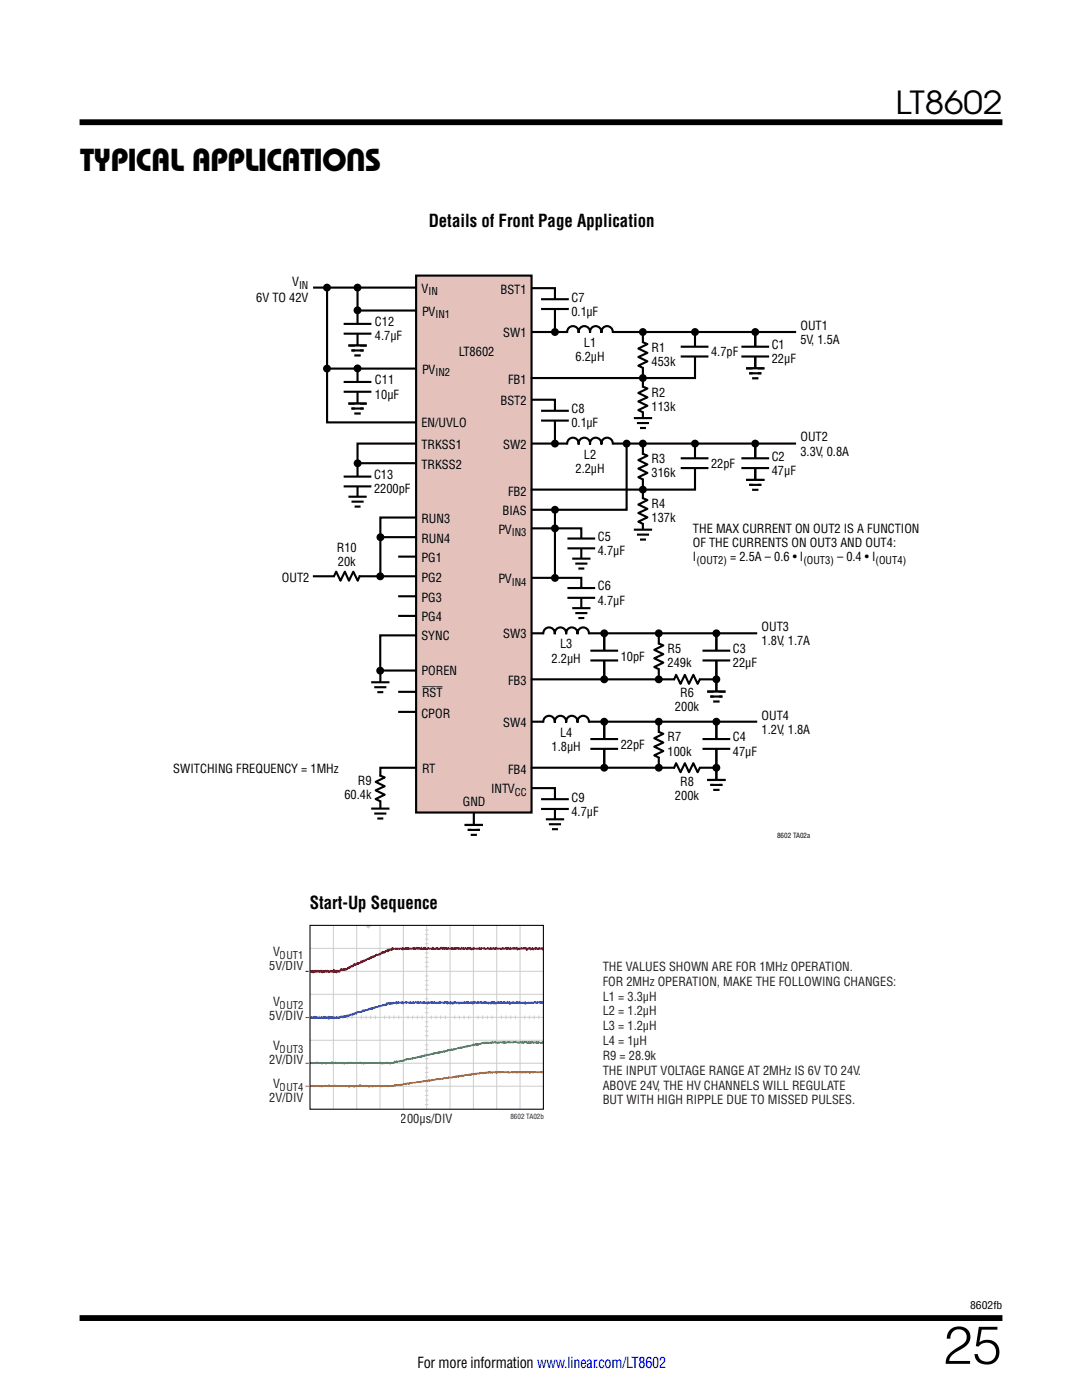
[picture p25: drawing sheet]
<svg xmlns="http://www.w3.org/2000/svg" width="216mm" height="279mm" viewBox="0 0 216 279" stroke-linecap="round" stroke-linejoin="round" font-family="sans-serif">
<defs><g id="words">
<text font-size="10.6" x="188.2" y="272.2">25</text>
<g font-size="6.3">
<text x="178.7" y="22.8">LT8602</text>
<text x="16" y="34.2">Typical Applications</text>
</g>
<g font-size="3.5">
<text x="85.5" y="45.3">Details of Front Page Application</text>
<text x="61.8" y="181.4">Start-Up Sequence</text>
</g>
<text font-size="3" x="83.3" y="273.1">For more information www.linear.com/LT8602</text>
<g font-size="2.5">
<text x="58.3" y="57.1">V</text>
<text x="84.1" y="58.4">V</text>
<text x="99.9" y="58.6">BST1</text>
<text x="51.1" y="60.2">6V TO 42V</text>
<text x="74.8" y="65.1">C12</text>
<text x="84.2" y="63">PV</text>
<text x="114" y="60.2">C7</text>
<text x="114" y="63">0.1µF</text>
<text x="159.7" y="65.8">OUT1</text>
<text x="74.8" y="67.9">4.7µF</text>
<text x="91.6" y="71">LT8602</text>
<text x="100.4" y="67.3">SW1</text>
<text x="116.5" y="69.3">L1</text>
<text x="130" y="70.2">R1</text>
<text x="141.9" y="71.1">4.7pF</text>
<text x="154" y="69.7">C1</text>
<text x="159.7" y="68.7">5V, 1.5A</text>
<text x="74.8" y="76.7">C11</text>
<text x="84.2" y="74.6">PV</text>
<text x="101.4" y="76.7">FB1</text>
<text x="114.8" y="72.1">6.2µH</text>
<text x="130" y="73">453k</text>
<text x="154" y="72.5">22µF</text>
<text x="74.8" y="79.5">10µF</text>
<text x="99.9" y="80.8">BST2</text>
<text x="114" y="82.4">C8</text>
<text x="130" y="79.2">R2</text>
<text x="130" y="82">113k</text>
<text x="84.1" y="89.6">TRKSS1</text>
<text x="84.1" y="85.3">EN/UVLO</text>
<text x="100.4" y="89.5">SW2</text>
<text x="114" y="85.3">0.1µF</text>
<text x="159.7" y="88.1">OUT2</text>
<text x="74.6" y="95.6">C13</text>
<text x="84.1" y="93.5">TRKSS2</text>
<text x="114.8" y="94.4">2.2µH</text>
<text x="116.5" y="91.5">L2</text>
<text x="130" y="92.5">R3</text>
<text x="130" y="95.3">316k</text>
<text x="141.9" y="93.3">22pF</text>
<text x="154" y="91.9">C2</text>
<text x="154" y="94.8">47µF</text>
<text x="159.7" y="90.9">3.3V, 0.8A</text>
<text x="74.6" y="98.4">2200pF</text>
<text x="101.4" y="98.9">FB2</text>
<text x="130" y="101.5">R4</text>
<text x="84.1" y="104.3">RUN3</text>
<text x="99.5" y="106.5">PV</text>
<text x="100.3" y="102.8">BIAS</text>
<text x="119.3" y="107.9">C5</text>
<text x="130" y="104.3">137k</text>
<text x="138.3" y="106.3">THE MAX CURRENT ON OUT2 IS A FUNCTION</text>
<text x="67.2" y="110.2">R10</text>
<text x="67.4" y="113">20k</text>
<text x="84.1" y="108.3">RUN4</text>
<text x="84.1" y="112.2">PG1</text>
<text x="119.3" y="110.8">4.7µF</text>
<text x="138.3" y="109.2">OF THE CURRENTS ON OUT3 AND OUT4:</text>
<text x="138.3" y="112">I</text>
<text x="145.7" y="112">= 2.5A – 0.6 • I</text>
<text x="167" y="112">– 0.4 • I</text>
<text x="56.3" y="116.1">OUT2</text>
<text x="84.1" y="116.1">PG2</text>
<text x="99.5" y="116.4">PV</text>
<text x="119.3" y="117.8">C6</text>
<text x="84.1" y="120.1">PG3</text>
<text x="84.1" y="124">PG4</text>
<text x="119.3" y="120.6">4.7µF</text>
<text x="152" y="126">OUT3</text>
<text x="84.1" y="127.7">SYNC</text>
<text x="100.4" y="127.4">SW3</text>
<text x="111.8" y="129.4">L3</text>
<text x="123.9" y="131.9">10pF</text>
<text x="133.2" y="130.3">R5</text>
<text x="146.2" y="130.3">C3</text>
<text x="152" y="128.8">1.8V, 1.7A</text>
<text x="84.1" y="134.8">POREN</text>
<text x="101.4" y="136.8">FB3</text>
<text x="110.1" y="132.2">2.2µH</text>
<text x="133.2" y="133.1">249k</text>
<text x="146.2" y="133.1">22µF</text>
<text x="84.1" y="143.2">CPOR</text>
<text x="84.2" y="139.1">RST</text>
<text x="134.7" y="142">200k</text>
<text x="135.7" y="139.1">R6</text>
<text x="152" y="143.6">OUT4</text>
<text x="100.4" y="145">SW4</text>
<text x="110.1" y="149.9">1.8µH</text>
<text x="111.8" y="147">L4</text>
<text x="123.9" y="149.6">22pF</text>
<text x="133.2" y="148">R7</text>
<text x="146.2" y="148">C4</text>
<text x="152" y="146.4">1.2V, 1.8A</text>
<text x="34.6" y="154.3">SWITCHING FREQUENCY = 1MHz</text>
<text x="84.2" y="154.3">RT</text>
<text x="101.4" y="154.4">FB4</text>
<text x="133.2" y="150.8">100k</text>
<text x="146.2" y="150.8">47µF</text>
<text x="68.7" y="159.5">60.4k</text>
<text x="71.4" y="156.7">R9</text>
<text x="92.3" y="160.9">GND</text>
<text x="98" y="158.4">INTV</text>
<text x="114" y="160">C9</text>
<text x="134.7" y="159.6">200k</text>
<text x="135.7" y="156.8">R8</text>
<text x="114" y="162.8">4.7µF</text>
</g>
<g font-size="2.5" fill="#231f20">
<text x="54.5" y="190.8">V</text>
<text x="53.7" y="193.6">5V/DIV</text>
<text x="120.3" y="193.7">THE VALUES SHOWN ARE FOR 1MHz OPERATION.</text>
<text x="120.3" y="196.7">FOR 2MHz OPERATION, MAKE THE FOLLOWING CHANGES:</text>
<text x="53.7" y="203.6">5V/DIV</text>
<text x="54.5" y="200.8">V</text>
<text x="120.3" y="199.7">L1 = 3.3µH</text>
<text x="120.3" y="202.6">L2 = 1.2µH</text>
<text x="54.5" y="209.6">V</text>
<text x="120.3" y="205.6">L3 = 1.2µH</text>
<text x="120.3" y="208.6">L4 = 1µH</text>
<text x="53.7" y="212.4">2V/DIV</text>
<text x="120.3" y="211.5">R9 = 28.9k</text>
<text x="120.3" y="214.5">THE INPUT VOLTAGE RANGE AT 2MHz IS 6V TO 24V.</text>
<text x="53.7" y="219.9">2V/DIV</text>
<text x="54.5" y="217.1">V</text>
<text x="120.3" y="217.5">ABOVE 24V, THE HV CHANNELS WILL REGULATE</text>
<text x="120.3" y="220.4">BUT WITH HIGH RIPPLE DUE TO MISSED PULSES.</text>
<text x="80" y="224.1">200µs/DIV</text>
</g>
<g font-size="2.1">
<text x="59.7" y="57.6">IN</text>
<text x="85.5" y="58.9">IN</text>
<text x="86.9" y="63.5">IN1</text>
<text x="86.9" y="75.1">IN2</text>
<text x="102.1" y="107">IN3</text>
<text x="139" y="112.5">(OUT2)</text>
<text x="160.3" y="112.5">(OUT3)</text>
<text x="174.7" y="112.5">(OUT4)</text>
<text x="102.1" y="116.9">IN4</text>
<text x="102.7" y="158.9">CC</text>
<text x="193.6" y="261.2">8602fb</text>
</g>
<g font-size="2.1" fill="#231f20">
<text x="55.9" y="191.4">OUT1</text>
<text x="55.9" y="201.3">OUT2</text>
<text x="55.9" y="210.1">OUT3</text>
<text x="55.9" y="217.7">OUT4</text>
</g>
<text font-size="1.4" x="155.1" y="167.2">8602 TA02a</text>
<text font-size="1.4" fill="#231f20" x="101.8" y="223.3">8602 TA02b</text>
</g></defs>
<path d="M15.9 24.4h184.1M15.9 263h184.1" fill="none" stroke="#000" stroke-width="1.2" stroke-linecap="butt"/>
<path d="M62.4 115h20.6M92.7 164.6h3.7M93.3 165.6h2.5M94 166.6h1.1M94.5 162.2v3.3" fill="none" stroke="#000" stroke-width=".42"/>
<path d="M94.6 164.7v2.2" fill="none" stroke="#fff" stroke-width="1.1" stroke-linecap="butt"/>
<path d="M83 55h23.1v107.2h-23.1z" fill="#e5c1bc"/>
<g fill="none" stroke="#000" stroke-width=".42">
<path d="M62.5 57.4h20.5M65.3 57.4v26.9h17.7M71.3 57.4v12.5M83 55h23.1v107.2h-23.1zM106.1 57.5h4.6v8.9M108 59.7h5.5M65.3 73.6h17.7M68.6 64.6h5.5M68.6 66.6h5.5M68.6 76.2h5.5M68.6 78.2h5.5M69.5 69h3.7"/>
<path d="M70.1 69.9h2.5M70.7 70.9h1.2M71.3 62h11.7M71.3 73.5v8M106.1 66.3h52.8M106.1 79.8h4.6v8.8M108 61.7h5.5M113.2 66.4a1.16 1.16 0 0 1 1.1-1.3 1.16 1.16 0 0 1 1.2 1.3 1.15 1.15 0 0 1 1.1-1.3 1.15 1.15 0 0 1 1.1 1.3 1.15 1.15 0 0 1 1.2-1.3 1.15 1.15 0 0 1 1.1 1.3 1.16 1.16 0 0 1 1.1-1.3 1.16 1.16 0 0 1 1.2 1.3M128.2 68.2l1 .5-1.8 .9 1.8 .8-1.8 .8 1.8 .9-1.8 .9 1 .5M128.2 77.1l1 .4-1.8 .9 1.8 .9-1.8 .8 1.8 .9-1.8 .8 1 .5M128.3 66.3v17.2M135.8 69.2h5.6"/>
<path d="M135.8 71.1h5.6M138.7 66.3v9.1h-32.8M147.9 69.2h5.6M147.9 71.1h5.6M148.9 73.5h3.6M149.5 74.5h2.4M150.1 75.5h1.2M150.7 66.3v8.1M68.6 95.1h5.5M68.6 97.1h5.5M69.5 80.5h3.7M69.5 99.1h3.7"/>
<path d="M70.1 81.5h2.5M70.7 82.5h1.2M71.3 92.4h11.7M83 88.5h-11.7v10.6M106.1 88.5h52.8M108 82h5.5M108 83.9h5.5M113.2 88.7a1.16 1.16 0 0 1 1.1-1.3 1.16 1.16 0 0 1 1.2 1.3 1.15 1.15 0 0 1 1.1-1.3 1.15 1.15 0 0 1 1.1 1.3 1.15 1.15 0 0 1 1.2-1.3 1.15 1.15 0 0 1 1.1 1.3 1.16 1.16 0 0 1 1.1-1.3 1.16 1.16 0 0 1 1.2 1.3M125 88.6v13.1h-18.9M126.5 83.4h3.6M127.1 84.4h2.4M127.7 85.4h1.2"/>
<path d="M128.2 90.5l1 .4-1.8 .9 1.8 .9-1.8 .8 1.8 .9-1.8 .8 1 .5M128.2 99.4l1 .4-1.8 .9 1.8 .9-1.8 .8 1.8 .8-1.8 .9 1 .5M128.3 88.5v17.2M135.8 91.5h5.6M135.8 93.4h5.6M138.7 88.5v9.2h-32.8M147.9 91.5h5.6M147.9 93.4h5.6M148.9 95.8h3.6M149.5 96.8h2.4M150.1 97.8h1.2M150.7 88.5v8.2"/>
<path d="M70.1 100.1h2.5M70.8 101.1h1.1M71.8 114.9l-.4 1-.9-1.8-.9 1.8-.8-1.8-.9 1.8-.8-1.8-.5 1M75.9 107.2h7.1M79.5 111.1h3.5M79.5 119h3.5M83 103.3h-7.1v11.7M106.1 105.4h9.9v6.1M106.1 115.3h9.9v6.1M110.7 101.7v13.7M113.2 107.5h5.6M113.2 109.4h5.6"/>
<path d="M113.2 117.4h5.6M113.2 119.3h5.6M114.2 111.5h3.6M114.8 112.5h2.4M115.4 113.5h1.2M126.5 105.7h3.6M127.1 106.7h2.4M127.7 107.7h1.2M74.1 136.2h3.6M74.7 137.1h2.4M75.3 138.1h1.2M79.5 122.9h3.5"/>
<path d="M79.5 138.1h3.5M83 126.8h-7.1v7M83 133.8h-7.1v2.4M105.9 135.6h37.1M106.1 126.4h45M108.4 126.6a1.16 1.16 0 0 1 1.2-1.4 1.16 1.16 0 0 1 1.1 1.4 1.15 1.15 0 0 1 1.1-1.4 1.15 1.15 0 0 1 1.2 1.4 1.15 1.15 0 0 1 1.1-1.4 1.15 1.15 0 0 1 1.1 1.4 1.16 1.16 0 0 1 1.2-1.4 1.16 1.16 0 0 1 1.1 1.4M114.2 121.4h3.6M114.8 122.4h2.4M115.4 123.3h1.2M117.8 129.9h5.5M117.8 131.8h5.5M120.6 126.4v9.2"/>
<path d="M131.3 128.4l1.1 .4-1.8 .9 1.8 .9-1.8 .8 1.8 .8-1.8 .9 .9 .5M131.5 126.4v9.2M139.7 135.5l-.5 1-.9-1.8-.8 1.8-.8-1.8-.9 1.8-.9-1.8-.4 1M140.2 129.9h5.5M140.2 131.8h5.5M141.1 138h3.7M141.7 139h2.5M142.3 140h1.2M142.9 126.4v12.5M75.7 154.7l1.1 .5-1.8 .8 1.8 .9-1.8 .8 1.8 .9-1.8 .9 .9 .4M79.5 142.1h3.5M83 153.2h-7.1v8.2"/>
<path d="M105.9 153.2h37.1M106.1 144h45M106.1 157.3h4.6v6.2M108 159.5h5.5M108.4 144.2a1.16 1.16 0 0 1 1.2-1.3 1.16 1.16 0 0 1 1.1 1.3 1.15 1.15 0 0 1 1.1-1.3 1.15 1.15 0 0 1 1.2 1.3 1.15 1.15 0 0 1 1.1-1.3 1.15 1.15 0 0 1 1.1 1.3 1.16 1.16 0 0 1 1.2-1.3 1.16 1.16 0 0 1 1.1 1.3M117.8 147.5h5.5M117.8 149.4h5.5M120.6 144v9.2M131.3 146l1.1 .4-1.8 .9 1.8 .9-1.8 .8 1.8 .9-1.8 .8 .9 .5M131.5 144v9.2M139.7 153.1l-.5 1-.9-1.8-.8 1.8-.8-1.8-.9 1.8-.9-1.8-.4 1M140.2 147.5h5.5"/>
<path d="M140.2 149.4h5.5M141.1 155.7h3.7M141.7 156.6h2.5M142.3 157.6h1.2M142.9 144v12.6M74.1 161.4h3.6M74.7 162.4h2.4M75.3 163.3h1.2M108 161.4h5.5M108.9 163.5h3.7M109.5 164.5h2.5M110.1 165.5h1.2"/>
</g>
<g fill="none" stroke="#fff" stroke-width="1.1" stroke-linecap="butt">
<path d="M110.7 59.7v2M71.3 69v2.2M71.3 64.7v1.9M71.3 76.3v1.9M113.3 66.3h8.9M128.3 68.5v4.8M128.3 77.3v4.8M138.6 69.2v1.9M150.7 73.5v2.2M150.7 69.2v1.9M71.3 80.6v2.2M71.3 95.1v2"/>
<path d="M71.4 99.1v2.3M110.7 82v1.9M113.3 88.5h8.9M128.3 90.7v4.8M128.3 99.6v4.8M128.3 83.5v2.2M138.6 91.5v1.9M150.7 95.8v2.2M150.7 91.5v1.9M66.8 115h4.8M116 107.5v1.9M116 117.4v1.9"/>
<path d="M116 111.5v2.2M128.3 105.7v2.2M75.9 136.2v2.2M108.5 126.4h9M116 121.4v2.2M120.6 129.9v1.9M131.5 128.6v4.8M134.7 135.6h4.8M142.9 138v2.3M143 129.9v1.9M75.9 154.9v4.9M108.5 144h9"/>
<path d="M110.7 159.5v1.9M120.6 147.5v1.9M131.5 146.2v4.8M134.7 153.2h4.8M142.9 155.7v2.2M143 147.5v1.9M75.9 161.4v2.2M110.7 163.5v2.2"/>
</g>
<g fill="#000">
<circle cx="65.2" cy="57.4" r=".79"/>
<circle cx="71.3" cy="57.4" r=".79"/>
<circle cx="65.2" cy="73.6" r=".79"/>
<circle cx="71.3" cy="61.9" r=".79"/>
<circle cx="71.3" cy="73.5" r=".79"/>
<circle cx="110.7" cy="66.3" r=".79"/>
<circle cx="128.3" cy="75.4" r=".79"/>
<circle cx="128.3" cy="66.3" r=".79"/>
<circle cx="138.7" cy="66.3" r=".79"/>
<circle cx="150.7" cy="66.3" r=".79"/>
<circle cx="71.4" cy="92.5" r=".79"/>
<circle cx="110.7" cy="88.5" r=".79"/>
<circle cx="125" cy="88.5" r=".79"/>
<circle cx="128.3" cy="97.7" r=".79"/>
<circle cx="128.3" cy="88.5" r=".79"/>
<circle cx="138.7" cy="88.5" r=".79"/>
<circle cx="150.7" cy="88.5" r=".79"/>
<circle cx="75.9" cy="115" r=".79"/>
<circle cx="75.9" cy="107.2" r=".79"/>
<circle cx="110.7" cy="105.4" r=".79"/>
<circle cx="110.7" cy="115.3" r=".79"/>
<circle cx="110.7" cy="101.7" r=".79"/>
<circle cx="75.9" cy="133.8" r=".79"/>
<circle cx="120.6" cy="126.4" r=".79"/>
<circle cx="120.6" cy="135.6" r=".79"/>
<circle cx="131.4" cy="126.4" r=".79"/>
<circle cx="131.4" cy="135.6" r=".79"/>
<circle cx="142.9" cy="126.4" r=".79"/>
<circle cx="142.9" cy="135.6" r=".79"/>
<circle cx="120.6" cy="144" r=".79"/>
<circle cx="120.6" cy="153.2" r=".79"/>
<circle cx="131.4" cy="153.2" r=".79"/>
<circle cx="131.4" cy="144" r=".79"/>
<circle cx="142.9" cy="144" r=".79"/>
<circle cx="142.9" cy="153.2" r=".79"/>
</g>
<path d="M50.3 184.6h128.6v40.1h-128.6z" fill="#fff"/>
<g fill="none" stroke="#cdcdcd" stroke-width=".2">
<path d="M61.9 198.4h46.5M61.9 193.9h46.5M61.9 189.3h46.5M66.5 184.7v36.7M71.2 184.7v36.7M75.8 184.7v36.7M80.5 184.7v36.7M84.8 199.4h.7M84.8 197.5h.7M84.8 196.6h.7M84.8 195.7h.7M84.8 194.8h.7"/>
<path d="M84.8 192.9h.7M84.8 192h.7M84.8 191.1h.7M84.8 190.2h.7M84.8 188.3h.7M84.8 187.4h.7M84.8 186.5h.7M84.8 185.6h.7M85.1 184.7v36.7M89.8 184.7v36.7M94.5 184.7v36.7M99.1 184.7v36.7"/>
<path d="M103.8 184.7v36.7M61.9 216.8h46.5M61.9 212.2h46.5M61.9 207.6h46.5M61.9 203h46.5M62.8 202.7v.7M63.7 202.7v.7M64.7 202.7v.7M65.6 202.7v.7M67.4 202.7v.7M68.4 202.7v.7M69.3 202.7v.7"/>
<path d="M70.2 202.7v.7M72.1 202.7v.7M73 202.7v.7M74 202.7v.7M74.9 202.7v.7M76.8 202.7v.7M77.7 202.7v.7M78.6 202.7v.7M79.6 202.7v.7M81.4 202.7v.7M82.3 202.7v.7M83.3 202.7v.7"/>
<path d="M84.2 202.7v.7M84.8 219.5h.7M84.8 218.6h.7M84.8 217.7h.7M84.8 215.9h.7M84.8 214.9h.7M84.8 214h.7M84.8 213.1h.7M84.8 211.3h.7M84.8 210.4h.7M84.8 209.4h.7M84.8 208.5h.7"/>
<path d="M84.8 206.7h.7M84.8 205.8h.7M84.8 204.9h.7M84.8 203.9h.7M84.8 202.1h.7M84.8 201.2h.7M84.8 200.3h.7M86.1 202.7v.7M87 202.7v.7M87.9 202.7v.7M88.9 202.7v.7M90.7 202.7v.7"/>
<path d="M91.7 202.7v.7M92.6 202.7v.7M93.5 202.7v.7M95.4 202.7v.7M96.3 202.7v.7M97.3 202.7v.7M98.2 202.7v.7M100 202.7v.7M101 202.7v.7M101.9 202.7v.7M102.8 202.7v.7M104.7 202.7v.7"/>
<path d="M105.6 202.7v.7M106.6 202.7v.7M107.5 202.7v.7M84.8 220.5h.7"/>
</g>
<path d="M73 184.7h1l-.5 .5z" fill="#cdcdcd"/>
<path d="M73 184.7l.5 .5 .5-.5" fill="none" stroke="#cdcdcd" stroke-width=".2"/>
<path d="M108.4 189.3l-.1-.1v.4l-.2-.5v.3l-.1-.2-.1 .2-.1-.2-.1 .2-.1-.3-.1 .4-.1-.3-.1 .3-.1-.3-.1 .2-.1-.3v.3l-.2-.4v.5l-.2-.3-.1 .2v-.1l-.1 .3-.1-.5v.4l-.2-.3-.1 .3-.1-.3v.4l-.2-.5v.3l-.2-.3v.3l-.2-.1v.2l-.1-.3-.1 .5-.1-.6-.1 .3-.1-.3v.3l-.2-.3-.1 .3-.1-.3-.2 .3-.2-.3v.3l-.1-.2-.1 .2-.1-.2v.3l-.2-.3-.1 .3-.1-.3v.4l-.2-.6-.1 .4-.1-.2v.2l-.2-.3v.3l-.2-.2v.2l-.1-.3v.3l-.2-.2-.1 .2-.1-.2v.2l-.2-.3v.4l-.2-.3v.2l-.2-.4v.4l-.2-.3v.4l-.1-.4-.1 .3-.1-.3-.1 .3-.1-.2-.1 .2-.1-.2-.1 .2-.1-.3v.3l-.2-.2v.2l-.2-.2v.3l-.1-.3-.1 .2-.1-.2-.2 .2v-.2v.2l-.2-.2-.1 .2-.1-.3-.1 .3-.1-.3v.4l-.2-.3v.2l-.1-.3-.1 .3-.1-.2-.1 .2-.1-.2-.1 .3-.1-.5-.1 .5-.1-.3-.1 .2-.1-.2v.2l-.2-.3v.3l-.2-.2v.2l-.1-.1-.1 .2-.1-.3v.2l-.2-.3v.3l-.2-.2v.2l-.2-.2-.1 .2-.1-.3v.4l-.2-.3v.3l-.1-.4-.1 .3-.1-.2-.1 .2-.1-.2-.1 .2-.1-.2v.2l-.2-.1-.1 .1-.1-.2-.1 .2-.1-.3v.3l-.1-.2-.1 .2-.1-.2-.1 .4-.1-.4v.3l-.2-.4v.3l-.2-.3v.3l-.2-.3v.3l-.2-.3v.4l-.3-.4-.1 .3-.1-.2-.1 .3-.1-.4-.1 .3-.1-.2v.2l-.2-.4-.1 .4-.1-.2v.3l-.2-.3-.1 .2v-.3l-.1 .4-.1-.4-.2 .3v-.3l-.2 .3v-.2v.2l-.2-.3-.1 .4-.1-.4v.4l-.2-.3v.3l-.1-.4-.1 .4-.1-.4-.1 .3-.1-.2v.2l-.2-.1v.1l-.2-.3v.3l-.2-.2v.2l-.2-.3v.4l-.1-.4-.2 .3v-.2l-.1 .3-.1-.5-.1 .4-.1-.2-.1 .3-.1-.4v.3l-.2-.4-.1 .4-.1-.2v.2l-.2-.2v.3l-.1-.3-.1 .3-.1-.4v.3l-.2-.3v.3l-.2-.2-.1 .3-.1-.2-.1 .1-.1-.2v.2l-.2-.4v.5l-.1-.3v.2l-.2-.2v.2l-.2-.2-.1 .2-.1-.2v.2l-.2-.3-.1 .3-.1-.2v.3l-.2-.2-.1 .2v-.5l-.1 .5-.1-.4-.1 .4-.1-.4v.4l-.2-.2-.1 .1-.1-.4-.1 .5-.1-.3-.1 .2-.1-.3-.1 .3v-.3l-.1 .3-.1-.3-.1 .3-.1-.4v.4l-.2-.2-.2 .3v-.4v.4l-.2-.5v.5l-.2-.4-.1 .3-.1-.2-.1 .2v-.1l-.1 .1-.1-.2-.1 .2-.1-.2v.2l-.2-.3v.4l-.2-.4-.1 .4-.1-.4v.4l-.2-.4-.1 .4v-.3l-.2 .2v-.2l-.2 .2v-.3v.5l-.2-.4-.1 .2-.1-.2v.2l-.2-.2-.1 .3-.1-.2-.1 .1v-.2l-.2 .2v-.2l-.1 .3-.1-.3-.1 .3-.1-.3v.2l-.2-.1-.1 .1-.1-.2-.1 .3-.1-.4-.1 .6-.1-.5v.4l-.1-.2-.1 .2-.1-.2v.4l-.2-.4-.2 .6v-.6l-.1 .6-.1-.5v.4l-.2-.3v.4l-.2-.3v.5l-.1-.3-.1 .4-.1-.5-.2 .6v-.5v.5l-.2-.4-.1 .5-.1-.3-.1 .4-.1-.4v.3l-.2-.1-.1 .3v-.2l-.2 .2v-.3l-.1 .3-.1-.2-.1 .4-.1-.3v.4l-.2-.3v.4l-.2-.4-.1 .4-.1-.3v.5l-.1-.5-.1 .5-.1-.2-.1 .4-.1-.4-.1 .4-.1-.3-.1 .4-.1-.4v.4l-.2-.2v.3l-.2-.2v.3l-.2-.2v.3l-.1-.3-.1 .4-.1-.3-.1 .4-.1-.4v.5l-.2-.5v.5l-.2-.2v.4l-.2-.4-.1 .6-.1-.6v.5l-.1-.4-.2 .5v-.4v.5l-.2-.3-.1 .4-.1-.6v.6l-.2-.3v.4l-.2-.3v.4l-.2-.3-.1 .3v-.2v.4l-.2-.4-.1 .5-.1-.4v.4l-.2-.3v.5l-.2-.3-.1 .4-.1-.4v.5l-.2-.4-.1 .4-.1-.4v.4l-.1-.4-.1 .5-.1-.4-.2 .3v-.5v.5l-.2-.2-.1 .5-.1-.4-.1 .4-.1-.3v.3l-.2-.4v.4l-.1-.4-.1 .6-.1-.6v.4l-.2-.3v.4l-.2-.7-.1 .7-.1-.5-.1 .4-.1-.3v.3l-.2-.4-.1 .4v-.3l-.1 .3-.1-.2-.1 .3-.1-.4v.3l-.2-.4-.1 .4-.1-.3v.3l-.2-.4-.1 .4-.1-.3-.1 .4v-.4l-.1 .3-.1-.3-.1 .5-.1-.6v.4l-.2-.4-.1 .4-.1-.3v.4l-.2-.3v.2l-.2-.4v.4l-.2-.3-.1 .3v-.4l-.1 .4-.1-.4v.4l-.2-.2v.3l-.2-.4v.5l-.2-.6v.5l-.2-.4v.3l-.2-.2" fill="none" stroke="#900027" stroke-width=".21"/>
<path d="M108.4 200.1l-.1-.2v.3l-.2-.3v.4l-.1-.4-.1 .4-.1-.4-.1 .3-.1-.3-.3 .3-.1-.3-.1 .4-.1-.3v.2l-.2-.3v.3l-.2-.3-.1 .3v-.2l-.1 .3-.1-.3v.3l-.2-.3-.1 .2-.1-.2v.2l-.2-.2v.3l-.2-.3v.2l-.2-.2v.3l-.1-.2-.1 .1-.1-.1-.1 .3-.1-.5v.5l-.2-.3-.1 .2-.1-.3-.1 .3-.1-.3v.3l-.2-.3v.2l-.1-.2-.1 .3-.1-.4v.4l-.2-.3-.1 .2-.1-.3v.4l-.2-.4-.1 .4-.1-.3v.3l-.2-.3v.3l-.2-.3v.2l-.1-.3v.3l-.2-.2-.1 .3-.1-.3v.2l-.2-.2v.5l-.2-.6v.3l-.2-.2v.2l-.2-.4v.5l-.1-.3-.1 .3-.1-.3-.1 .3-.1-.4-.1 .3-.1-.3-.1 .4-.1-.2v.2l-.2-.4v.4l-.2-.4v.4l-.1-.4-.1 .4-.1-.3-.2 .2v-.3v.4l-.2-.3-.1 .2-.1-.2-.1 .4-.1-.4v.3l-.2-.4v.5l-.1-.5-.1 .4-.1-.5-.1 .3-.1-.2-.1 .5-.1-.4-.1 .2-.1-.2-.1 .2-.1-.2v.4l-.2-.4v.2l-.2-.2v.3l-.1-.4-.1 .3-.1-.3v.3l-.2-.3v.3l-.2-.2v.3l-.2-.3-.1 .2-.1-.4v.4l-.2-.3v.3l-.1-.2-.1 .2-.1-.3-.1 .4-.1-.4-.1 .3-.1-.2v.2l-.2-.2-.1 .2-.1-.4-.1 .4-.1-.3v.4l-.1-.4-.1 .5-.1-.4-.1 .2-.1-.3v.4l-.2-.3v.3l-.4-.4v.4l-.2-.4v.3l-.1-.3v.4l-.2-.3-.1 .2-.1-.3-.1 .3-.1-.2-.1 .3-.1-.3v.2l-.2-.2-.1 .3-.1-.3v.3l-.2-.3-.1 .4v-.4l-.1 .3-.1-.3-.2 .2v-.2l-.2 .2v-.2v.2l-.2-.3-.1 .3-.1-.3v.4l-.2-.3v.4l-.1-.4-.1 .4-.1-.4-.1 .3-.1-.5v.6l-.2-.4v.2l-.2-.2v.3l-.2-.4v.5l-.2-.5v.3l-.1-.2-.2 .2v-.4l-.1 .5-.1-.3-.1 .3-.1-.3-.1 .1-.1-.1v.2l-.2-.2-.1 .2-.1-.3v.4l-.2-.4v.3l-.1-.2-.1 .3-.1-.3v.3l-.2-.3v.3l-.2-.3-.1 .2-.1-.3-.1 .3-.1-.2v.3l-.2-.4v.4l-.1-.4v.4l-.2-.4v.3l-.2-.2-.1 .2-.1-.2v.3l-.2-.4-.1 .5-.1-.4v.2l-.2-.2-.1 .2v-.2l-.1 .3-.1-.4-.1 .4-.1-.4v.4l-.2-.3-.1 .2-.1-.2-.1 .2-.1-.3-.1 .3-.1-.2-.1 .3v-.4l-.1 .4-.1-.4-.1 .4-.3-.4-.2 .2v-.1v.2l-.2-.2v.3l-.2-.4-.1 .4-.1-.3-.1 .3v-.3l-.1 .2-.1-.3-.1 .3-.1-.2v.2l-.2-.2v.2l-.2-.2-.1 .1-.1-.2v.4l-.2-.4-.3 .3v-.1l-.2 .3v-.5v.4l-.2-.4-.1 .4-.1-.3v.2l-.2-.2-.1 .2-.1-.2-.1 .3v-.4l-.2 .4v-.3l-.1 .4-.1-.5-.1 .3-.1-.2v.3l-.2-.2-.1 .2-.1-.3-.1 .4-.1-.3-.1 .3-.1-.3v.3l-.1-.3-.1 .4-.1-.4v.3l-.2-.3-.3 .4-.1-.4v.5l-.2-.3v.4l-.2-.4v.4l-.1-.3-.1 .4-.1-.4-.2 .4v-.3v.3l-.2-.2-.1 .3-.1-.3-.1 .4-.1-.4v.4l-.2-.3-.1 .4v-.3l-.2 .3v-.3l-.1 .4-.1-.3-.1 .3-.1-.3v.4l-.2-.2v.2l-.2-.3-.1 .4-.1-.3v.4l-.1-.4-.1 .3-.1-.2-.1 .3-.1-.3-.1 .4-.1-.4-.1 .4-.1-.2v.3l-.2-.3v.3l-.2-.3v.4l-.2-.3v.4l-.1-.4-.1 .4-.1-.4-.1 .5-.1-.3v.4l-.2-.3v.3l-.2-.3v.3l-.2-.2-.1 .3-.1-.3v.3l-.1-.3-.2 .5v-.4v.3l-.2-.3-.1 .4-.1-.2v.3l-.2-.3v.4l-.2-.3v.3l-.2-.3-.1 .3v-.3v.4l-.2-.3-.1 .4-.1-.3v.4l-.2-.4v.4l-.2-.4-.1 .4-.1-.3v.5l-.2-.5-.1 .4-.1-.3v.5l-.1-.5-.1 .4-.1-.3-.2 .3v-.4v.4l-.2-.3-.1 .5-.1-.5-.1 .5-.1-.3v.3l-.2-.3v.4l-.1-.6-.1 .5-.1-.3v.3l-.2-.4v.5l-.2-.4-.1 .3-.1-.5-.1 .5-.1-.3v.4l-.2-.6-.1 .5v-.3l-.1 .3-.1-.5-.1 .6-.1-.6v.5l-.2-.3-.1 .3-.1-.4v.4l-.2-.4-.1 .5-.1-.6-.1 .5v-.4l-.1 .4-.1-.3-.1 .3-.1-.5v.6l-.2-.4-.1 .4-.1-.5v.4l-.2-.3v.3l-.2-.4v.4l-.2-.3-.1 .3v-.5l-.1 .5-.1-.3v.3l-.2-.5v.6l-.2-.6v.5l-.2-.3v.3l-.2-.5v.5l-.2-.2" fill="none" stroke="#3a52a4" stroke-width=".21"/>
<path d="M108.4 208l-.1-.2v.4l-.2-.2v.3l-.1-.4-.1 .4-.3-.4-.1 .3-.1-.4-.1 .5-.1-.4-.1 .3-.1-.3v.3l-.2-.3v.3l-.2-.3-.1 .3v-.3l-.1 .3-.1-.3v.2l-.2-.2-.1 .3-.1-.4v.5l-.2-.4v.4l-.2-.4v.4l-.2-.4v.4l-.3-.5-.1 .3-.1-.3v.3l-.2-.3-.1 .5-.1-.4-.1 .3-.1-.3v.3l-.2-.3v.3l-.1-.4-.1 .3-.1-.2v.3l-.2-.3-.1 .3-.1-.3v.3l-.2-.3-.1 .2-.1-.2v.2l-.2-.2v.2l-.2-.3v.4l-.1-.3v.3l-.2-.3-.1 .2-.1-.2v.3l-.2-.3v.3l-.2-.3v.3l-.2-.4v.4l-.2-.3v.2l-.1-.2-.1 .3-.1-.3-.1 .3-.1-.4-.1 .5-.1-.5-.1 .4-.1-.3v.3l-.2-.3v.3l-.3-.3-.1 .3-.1-.3-.2 .3v-.3v.4l-.2-.4-.1 .3-.1-.3-.1 .3-.1-.4v.3l-.2-.2v.3l-.1-.3-.1 .3-.1-.3-.1 .3-.1-.3-.1 .4-.1-.4-.1 .3-.1-.2-.1 .2-.1-.2v.3l-.2-.4v.4l-.2-.3v.3l-.1-.4-.1 .4-.1-.2v.2l-.2-.4v.4l-.2-.2v.2l-.2-.2-.1 .2-.1-.2v.3l-.2-.2v.3l-.1-.3-.1 .2-.1-.1-.1 .4-.1-.4-.1 .3-.1-.4v.4l-.2-.3-.1 .3-.1-.2-.1 .3-.1-.4v.5l-.1-.4-.1 .3-.3-.2v.3l-.4-.2v.3l-.2-.2v.2l-.2-.3v.4l-.1-.3v.3l-.2-.2-.1 .2-.1-.2-.1 .3-.1-.3-.1 .3-.1-.2v.3l-.2-.2-.1 .3-.1-.4v.3l-.2-.2-.1 .3v-.3l-.1 .4-.1-.3-.4 .3v-.2v.2l-.2-.2-.1 .3-.1-.3v.4l-.2-.2v.2l-.1-.2-.1 .3-.1-.4-.1 .3-.1-.2v.3l-.2-.3v.4l-.2-.4v.3l-.2-.3v.4l-.2-.2v.2l-.1-.2-.2 .3v-.2l-.1 .3-.1-.3-.1 .2-.1-.1-.1 .3-.1-.3v.3l-.2-.3-.1 .2-.1-.1v.3l-.2-.3v.3l-.1-.3-.1 .4-.1-.4v.4l-.2-.3v.3l-.2-.2-.1 .2-.1-.2-.1 .3-.1-.3v.3l-.2-.2v.3l-.1-.3v.3l-.2-.2v.2l-.2-.2-.1 .3-.1-.2v.2l-.2-.1-.1 .2-.1-.2v.2l-.2-.2-.1 .3v-.3l-.1 .3-.1-.3-.1 .4-.3-.3-.1 .4-.1-.4-.1 .5-.1-.4-.1 .3-.1-.3-.1 .3v-.1l-.1 .2-.1-.3-.1 .3-.1-.2v.3l-.2-.2-.2 .2v-.2v.2l-.2-.2v.3l-.2-.3-.1 .4-.1-.3-.1 .2v-.2l-.1 .3-.1-.2-.1 .3-.1-.3v.3l-.2-.2v.3l-.2-.4-.1 .3-.1-.2v.3l-.2-.3-.1 .3v-.2l-.2 .4v-.3l-.2 .2v-.1v.3l-.2-.3-.1 .3-.1-.3v.3l-.2-.3-.1 .4-.1-.3-.1 .2v-.2l-.2 .3v-.3l-.1 .4-.1-.4-.1 .4-.1-.3v.3l-.2-.4-.1 .5-.1-.2-.3 .3-.1-.3v.3l-.1-.2-.1 .3-.1-.4v.3l-.2-.2-.2 .1v-.2l-.1 .3-.1-.4v.3l-.2-.2v.2l-.2-.2v.3l-.1-.3-.1 .3-.1-.2-.2 .2v-.2v.3l-.2-.4-.1 .3-.1-.4-.1 .4-.1-.3v.3l-.2-.3-.1 .2v-.2l-.2 .2v-.2l-.1 .3-.1-.3-.1 .2-.1-.2v.2l-.2-.1v.2l-.2-.3-.1 .3-.1-.2v.2l-.1-.3-.1 .3-.1-.3-.1 .2-.1-.2-.1 .3-.1-.3-.1 .2-.3-.2v.3l-.2-.3v.3l-.2-.3v.3l-.1-.3-.1 .4-.1-.4-.1 .2-.1-.1v.2l-.4-.4v.4l-.2-.3-.1 .3-.1-.3v.2l-.1-.1-.2 .2v-.3v.3l-.2-.3-.1 .2-.1-.2v.3l-.2-.3v.3l-.2-.3v.3l-.2-.3-.1 .2v-.2v.3l-.2-.3-.1 .3-.1-.4v.3l-.2-.1v.2l-.2-.3-.1 .3-.1-.3v.3l-.2-.3-.1 .4-.1-.3v.2l-.1-.3-.1 .3-.1-.2-.2 .2v-.3v.3l-.2-.3-.1 .3-.1-.3-.1 .2-.1-.1v.1l-.2-.2v.3l-.1-.3-.1 .3-.1-.4v.4l-.2-.3v.3l-.2-.3-.1 .3-.1-.3-.1 .3-.1-.4v.4l-.2-.2-.1 .1v-.2l-.1 .3-.1-.2-.1 .1-.1-.1v.1l-.2-.2-.1 .3-.1-.3v.4l-.2-.4-.1 .2-.1-.2-.1 .2v-.2l-.1 .3-.1-.2-.1 .3-.1-.4v.3l-.4-.3v.3l-.2-.3v.3l-.2-.3v.2l-.2-.3-.1 .3v-.2l-.1 .2-.1-.2v.3l-.2-.3v.3l-.2-.3v.3l-.2-.3v.3l-.2-.3v.3l-.2-.2" fill="none" stroke="#36864b" stroke-width=".21"/>
<path d="M108.4 214l-.1-.2v.3l-.2-.3v.4l-.1-.4-.1 .3-.1-.3-.1 .3-.1-.2-.1 .2-.1-.2-.1 .3-.1-.3-.1 .2-.1-.2v.2l-.2-.3v.3l-.2-.3-.1 .3v-.3l-.1 .4-.1-.3v.2l-.2-.3-.1 .3-.1-.2v.2l-.2-.3v.5l-.4-.5v.3l-.1-.3-.1 .3-.1-.3-.1 .4-.1-.4v.4l-.2-.4-.1 .3-.1-.3-.1 .4-.1-.4v.4l-.2-.4v.3l-.1-.3-.1 .4-.3-.4-.1 .3-.1-.3v.4l-.2-.4-.1 .4-.1-.4v.3l-.2-.3v.3l-.2-.3v.3l-.1-.3v.4l-.2-.4-.1 .2-.1-.2v.3l-.2-.2v.2l-.2-.2v.3l-.2-.4v.3l-.2-.3v.3l-.1-.2-.1 .2-.1-.2-.1 .2-.1-.2-.1 .2-.1-.3-.1 .3-.3-.3v.3l-.2-.3v.3l-.1-.3-.1 .4-.1-.4-.2 .3v-.3v.3l-.2-.3-.1 .5-.1-.5-.1 .4-.1-.4v.3l-.2-.2v.2l-.1-.2-.1 .2-.1-.2-.1 .3-.1-.3-.1 .3-.1-.4-.1 .4-.1-.4-.1 .3-.1-.3v.4l-.2-.3v.3l-.2-.3v.3l-.1-.3-.1 .3-.1-.2v.2l-.2-.3v.4l-.2-.3v.4l-.2-.4-.1 .3-.1-.3v.3l-.2-.4v.4l-.1-.2-.1 .3-.1-.3-.1 .3-.1-.3-.1 .3-.1-.2v.2l-.2-.3-.1 .3-.1-.2-.1 .2-.1-.2v.4l-.1-.4-.1 .3-.1-.3-.1 .3-.1-.1v.3l-.2-.4v.3l-.2-.3v.3l-.2-.2v.3l-.3-.3v.3l-.2-.3-.1 .3-.1-.2-.1 .3-.1-.3-.1 .4-.1-.4v.4l-.2-.4-.1 .4-.1-.4v.4l-.2-.3-.1 .3v-.2l-.1 .3-.1-.3-.2 .3v-.3l-.2 .3v-.3v.4l-.2-.4-.1 .3-.1-.1v.2l-.2-.3v.3l-.1-.2-.1 .3-.1-.3-.1 .2-.3-.2v.3l-.2-.3v.4l-.2-.3v.2l-.3-.2-.2 .3v-.2l-.1 .2-.1-.3-.1 .4-.1-.3-.1 .4-.1-.3v.2l-.2-.2-.1 .3-.1-.3v.3l-.2-.3v.3l-.1-.3-.1 .3-.3-.3v.3l-.2-.2-.1 .3-.1-.2-.1 .1h-.1v.1l-.2-.2v.3l-.1-.3v.3l-.2-.2v.3l-.2-.3-.1 .3-.1-.3v.3l-.2-.3-.1 .4-.1-.3v.3l-.2-.3-.1 .3v-.3l-.1 .3-.1-.3-.1 .3-.1-.2v.3l-.2-.3-.1 .3-.1-.3-.1 .3-.1-.2-.1 .2-.1-.2-.1 .3v-.3l-.1 .2-.1-.2-.1 .3-.1-.2v.2l-.2-.2-.2 .3v-.2v.1l-.2-.1v.2l-.2-.2-.3 .3v-.3l-.3 .3-.1-.3v.4l-.2-.3v.3l-.2-.3-.1 .2-.1-.2v.4l-.2-.4-.1 .4v-.3l-.2 .3v-.3l-.2 .3v-.2v.3l-.2-.3-.1 .3-.1-.3v.3l-.2-.2-.1 .3-.1-.3-.1 .3v-.3l-.2 .3v-.2l-.1 .1-.1-.2-.1 .3-.1-.2v.3l-.2-.3-.1 .3-.1-.2-.1 .2-.1-.2-.1 .3-.1-.3v.2l-.1-.2-.1 .3-.1-.3v.3l-.2-.3-.2 .3v-.3l-.1 .3-.1-.3v.3l-.2-.3v.3l-.2-.3v.3l-.1-.3-.1 .3-.1-.3-.2 .3v-.3v.3l-.2-.3-.1 .4-.1-.4-.1 .3-.1-.3v.2l-.2-.2-.1 .3v-.3l-.2 .2v-.2l-.1 .3-.1-.3-.1 .3-.1-.3v.3l-.2-.3v.3l-.2-.3-.1 .4-.1-.4v.3l-.1-.3-.1 .3-.1-.3-.1 .3-.1-.3-.1 .4-.1-.4-.1 .3-.1-.3v.3l-.2-.3v.3l-.2-.3v.3l-.2-.3v.3l-.1-.3-.1 .3-.1-.3-.1 .3-.1-.3v.3l-.2-.3v.3l-.2-.5v.5l-.2-.3-.1 .3-.1-.3v.3l-.1-.3-.2 .3v-.3v.3l-.2-.3-.1 .3-.1-.3v.4l-.2-.4v.3l-.2-.3v.2l-.2-.2-.1 .3v-.3v.3l-.2-.3-.1 .4-.1-.4v.3l-.2-.3v.3l-.2-.3-.1 .3-.1-.3v.3l-.2-.3-.1 .3-.1-.3v.3l-.1-.3-.1 .3-.1-.3-.2 .2v-.2v.2l-.2-.2-.1 .3-.1-.3-.1 .3-.1-.3v.2l-.2-.2v.3l-.1-.3-.1 .2-.1-.2v.2l-.2-.3v.3l-.2-.1-.1 .2-.1-.3-.1 .3-.1-.3v.2l-.2-.2-.1 .3v-.3l-.1 .3-.1-.4-.1 .4-.1-.3v.3l-.2-.3-.1 .3-.1-.3v.2l-.2-.2-.1 .3-.1-.3-.1 .2v-.2l-.1 .3-.1-.3-.1 .3-.1-.3v.4l-.2-.4-.1 .3-.1-.3v.3l-.2-.3v.3l-.2-.3v.3l-.2-.3-.2 .3-.1-.3v.3l-.2-.3v.3l-.2-.3v.3l-.2-.3v.3l-.2-.3v.3l-.2-.2" fill="none" stroke="#b57233" stroke-width=".21"/>
<path d="M61.9 184.7h46.5v36.7h-46.5z" fill="none" stroke="#000" stroke-width=".21"/>
<path d="M60.9 193.9h.7" fill="none" stroke="#900027" stroke-width=".2"/>
<path d="M60.9 203.1h.7" fill="none" stroke="#3a52a4" stroke-width=".2"/>
<path d="M60.9 212.2h.7" fill="none" stroke="#36864b" stroke-width=".2"/>
<path d="M60.9 216.8h.7" fill="none" stroke="#b57233" stroke-width=".2"/>
<use href="#words"/>
</svg>
